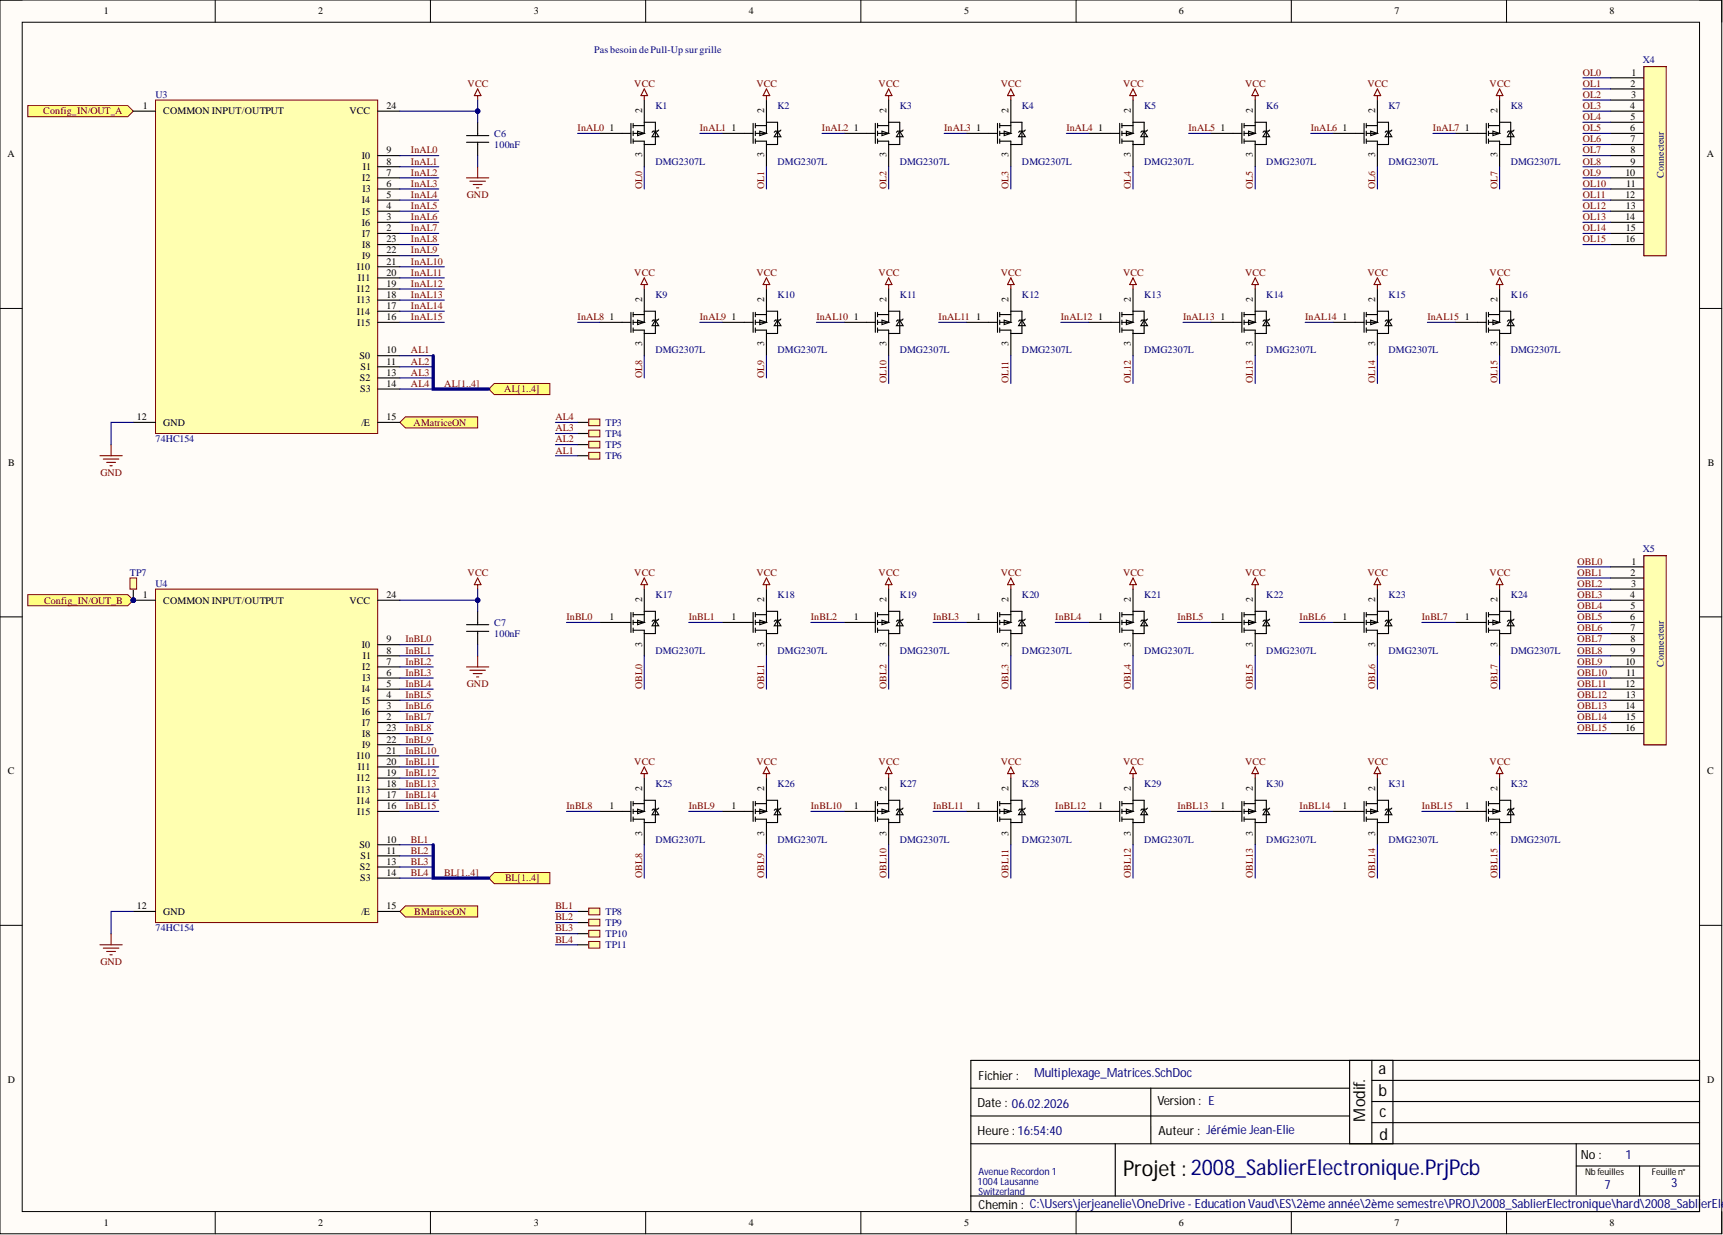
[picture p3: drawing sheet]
<svg xmlns="http://www.w3.org/2000/svg" width="393mm" height="282mm" viewBox="0 0 393 282" stroke-linecap="round" stroke-linejoin="round" font-family="sans-serif">
<defs><g id="words">
<text font-size="5" x="256.4" y="268.3">Projet :2008_SablierElectronique.PrjPcb</text>
<g font-size="3.7">
<text x="314.7" y="245.1">a</text>
<text x="314.7" y="250.1">b</text>
<text x="311.7" y="256" transform="rotate(-90 311.7 256)">Modif.</text>
<text x="315" y="255">c</text>
<text x="315" y="260.3">d</text>
</g>
<g font-size="2.9" fill="#000080">
<text x="236.1" y="245.8">Multiplexage_Matrices.SchDoc</text>
<text x="371.1" y="264.6">1</text>
<text x="366.3" y="271.4">7</text>
<text x="381.5" y="270.9">3</text>
</g>
<g font-size="2.9">
<text x="223.4" y="246.6">Fichier :</text>
<text x="223.2" y="252.7">Date : 06.02.2026</text>
<text x="264.2" y="252.2">Version : E</text>
<text x="223.2" y="259">Heure : 16:54:40</text>
<text x="264.5" y="259">Auteur : Jérémie Jean-Elie</text>
<text x="360.9" y="264.6">No :</text>
<text x="223.4" y="276">Chemin : C:\Users\jerjeanelie\OneDrive - Education Vaud\ES\2ème année\2ème semestre\PROJ\2008_SablierElectronique\hard\2008_SablierElec</text>
</g>
<g font-size="2.3">
<text x="23.7" y="3.3">1</text>
<text x="72.6" y="3.3">2</text>
<text x="121.9" y="3.3">3</text>
<text x="170.9" y="3.3">4</text>
<text x="220.1" y="3.3">5</text>
<text x="269.1" y="3.3">6</text>
<text x="318.3" y="3.3">7</text>
<text x="367.4" y="3.3">8</text>
<text x="372.4" y="17.3">1</text>
<text x="372.3" y="19.8">2</text>
<text x="372.4" y="22.3">3</text>
<text x="32.6" y="24.9">1</text>
<text x="37.3" y="26.1">COMMON INPUT/OUTPUT</text>
<text x="79.8" y="26.1">VCC</text>
<text x="88.2" y="24.9">24</text>
<text x="139.1" y="29.9">1</text>
<text x="146.6" y="25.9" transform="rotate(-90 146.6 25.9)">2</text>
<text x="167" y="29.9">1</text>
<text x="174.5" y="25.9" transform="rotate(-90 174.5 25.9)">2</text>
<text x="194.9" y="29.9">1</text>
<text x="202.4" y="25.9" transform="rotate(-90 202.4 25.9)">2</text>
<text x="222.8" y="29.9">1</text>
<text x="230.3" y="25.9" transform="rotate(-90 230.3 25.9)">2</text>
<text x="250.7" y="29.9">1</text>
<text x="258.2" y="25.9" transform="rotate(-90 258.2 25.9)">2</text>
<text x="278.6" y="29.9">1</text>
<text x="286" y="25.9" transform="rotate(-90 286 25.9)">2</text>
<text x="306.5" y="29.9">1</text>
<text x="313.9" y="25.9" transform="rotate(-90 313.9 25.9)">2</text>
<text x="334.4" y="29.9">1</text>
<text x="341.8" y="25.9" transform="rotate(-90 341.8 25.9)">2</text>
<text x="372.2" y="24.9">4</text>
<text x="372.2" y="29.9">6</text>
<text x="372.3" y="27.4">5</text>
<text x="1.7" y="35.9">A</text>
<text x="88.2" y="35">9</text>
<text x="146.6" y="35.9" transform="rotate(-90 146.6 35.9)">3</text>
<text x="174.5" y="35.9" transform="rotate(-90 174.5 35.9)">3</text>
<text x="202.4" y="35.9" transform="rotate(-90 202.4 35.9)">3</text>
<text x="230.3" y="35.9" transform="rotate(-90 230.3 35.9)">3</text>
<text x="258.2" y="35.9" transform="rotate(-90 258.2 35.9)">3</text>
<text x="286" y="35.9" transform="rotate(-90 286 35.9)">3</text>
<text x="313.9" y="35.9" transform="rotate(-90 313.9 35.9)">3</text>
<text x="341.8" y="35.9" transform="rotate(-90 341.8 35.9)">3</text>
<text x="372.3" y="32.5">7</text>
<text x="372.3" y="35">8</text>
<text x="389.7" y="35.9">A</text>
<text x="82.6" y="36.3">I0</text>
<text x="82.7" y="41.4">I2</text>
<text x="82.8" y="38.8">I1</text>
<text x="88.2" y="40.1">7</text>
<text x="88.2" y="37.5">8</text>
<text x="371.1" y="40.1">10</text>
<text x="372.3" y="37.5">9</text>
<text x="377.1" y="41.4">10</text>
<text x="82.6" y="46.4">I4</text>
<text x="82.8" y="43.9">I3</text>
<text x="88.2" y="47.7">4</text>
<text x="88.2" y="45.2">5</text>
<text x="88.2" y="42.6">6</text>
<text x="371.1" y="45.2">12</text>
<text x="371.2" y="47.7">13</text>
<text x="371.3" y="42.6">11</text>
<text x="82.6" y="51.5">I6</text>
<text x="82.7" y="49">I5</text>
<text x="88.2" y="52.8">2</text>
<text x="88.2" y="50.2">3</text>
<text x="371.1" y="50.2">14</text>
<text x="371.2" y="52.8">15</text>
<text x="82.7" y="54">I7</text>
<text x="82.7" y="59.1">I9</text>
<text x="82.7" y="56.6">I8</text>
<text x="88.2" y="57.8">22</text>
<text x="88.2" y="55.3">23</text>
<text x="371.1" y="55.3">16</text>
<text x="81.5" y="61.6">I10</text>
<text x="81.7" y="64.2">I11</text>
<text x="88.2" y="65.5">19</text>
<text x="88.2" y="62.9">20</text>
<text x="88.2" y="60.4">21</text>
<text x="81.5" y="71.8">I14</text>
<text x="81.5" y="66.7">I12</text>
<text x="81.6" y="69.3">I13</text>
<text x="88.2" y="70.5">17</text>
<text x="88.2" y="68">18</text>
<text x="146.6" y="69" transform="rotate(-90 146.6 69)">2</text>
<text x="174.5" y="69" transform="rotate(-90 174.5 69)">2</text>
<text x="202.4" y="69" transform="rotate(-90 202.4 69)">2</text>
<text x="230.3" y="69" transform="rotate(-90 230.3 69)">2</text>
<text x="258.2" y="69" transform="rotate(-90 258.2 69)">2</text>
<text x="286" y="69" transform="rotate(-90 286 69)">2</text>
<text x="313.9" y="69" transform="rotate(-90 313.9 69)">2</text>
<text x="341.8" y="69" transform="rotate(-90 341.8 69)">2</text>
<text x="81.6" y="74.3">I15</text>
<text x="88.2" y="73.1">16</text>
<text x="139.1" y="73.1">1</text>
<text x="167" y="73.1">1</text>
<text x="194.9" y="73.1">1</text>
<text x="222.8" y="73.1">1</text>
<text x="250.7" y="73.1">1</text>
<text x="278.6" y="73.1">1</text>
<text x="306.5" y="73.1">1</text>
<text x="334.4" y="73.1">1</text>
<text x="82.1" y="81.9">S0</text>
<text x="88.2" y="80.7">10</text>
<text x="88.2" y="83.2">11</text>
<text x="146.6" y="79.1" transform="rotate(-90 146.6 79.1)">3</text>
<text x="174.5" y="79.1" transform="rotate(-90 174.5 79.1)">3</text>
<text x="202.4" y="79.1" transform="rotate(-90 202.4 79.1)">3</text>
<text x="230.3" y="79.1" transform="rotate(-90 230.3 79.1)">3</text>
<text x="258.2" y="79.1" transform="rotate(-90 258.2 79.1)">3</text>
<text x="286" y="79.1" transform="rotate(-90 286 79.1)">3</text>
<text x="313.9" y="79.1" transform="rotate(-90 313.9 79.1)">3</text>
<text x="341.8" y="79.1" transform="rotate(-90 341.8 79.1)">3</text>
<text x="82.2" y="87">S2</text>
<text x="82.2" y="89.6">S3</text>
<text x="82.3" y="84.5">S1</text>
<text x="88.2" y="85.7">13</text>
<text x="88.2" y="88.3">14</text>
<text x="31.3" y="95.9">12</text>
<text x="88.2" y="95.9">15</text>
<text x="37.3" y="97.2">GND</text>
<text x="82.5" y="97.2">/E</text>
<text x="1.9" y="106.4">B</text>
<text x="389.8" y="106.4">B</text>
<text x="372.3" y="131.4">2</text>
<text x="372.4" y="128.9">1</text>
<text x="32.6" y="136.5">1</text>
<text x="37.3" y="137.8">COMMON INPUT/OUTPUT</text>
<text x="79.8" y="137.8">VCC</text>
<text x="88.2" y="136.5">24</text>
<text x="146.6" y="137.5" transform="rotate(-90 146.6 137.5)">2</text>
<text x="174.5" y="137.5" transform="rotate(-90 174.5 137.5)">2</text>
<text x="202.4" y="137.5" transform="rotate(-90 202.4 137.5)">2</text>
<text x="230.3" y="137.5" transform="rotate(-90 230.3 137.5)">2</text>
<text x="258.2" y="137.5" transform="rotate(-90 258.2 137.5)">2</text>
<text x="286" y="137.5" transform="rotate(-90 286 137.5)">2</text>
<text x="313.9" y="137.5" transform="rotate(-90 313.9 137.5)">2</text>
<text x="341.8" y="137.5" transform="rotate(-90 341.8 137.5)">2</text>
<text x="372.2" y="136.5">4</text>
<text x="372.4" y="133.9">3</text>
<text x="139.1" y="141.6">1</text>
<text x="167" y="141.6">1</text>
<text x="194.9" y="141.6">1</text>
<text x="222.8" y="141.6">1</text>
<text x="250.7" y="141.6">1</text>
<text x="278.6" y="141.6">1</text>
<text x="306.5" y="141.6">1</text>
<text x="334.4" y="141.6">1</text>
<text x="372.2" y="141.6">6</text>
<text x="372.3" y="139">5</text>
<text x="82.6" y="147.9">I0</text>
<text x="88.2" y="149.2">8</text>
<text x="88.2" y="146.6">9</text>
<text x="146.6" y="147.6" transform="rotate(-90 146.6 147.6)">3</text>
<text x="174.5" y="147.6" transform="rotate(-90 174.5 147.6)">3</text>
<text x="202.4" y="147.6" transform="rotate(-90 202.4 147.6)">3</text>
<text x="230.3" y="147.6" transform="rotate(-90 230.3 147.6)">3</text>
<text x="258.2" y="147.6" transform="rotate(-90 258.2 147.6)">3</text>
<text x="286" y="147.6" transform="rotate(-90 286 147.6)">3</text>
<text x="313.9" y="147.6" transform="rotate(-90 313.9 147.6)">3</text>
<text x="341.8" y="147.6" transform="rotate(-90 341.8 147.6)">3</text>
<text x="372.3" y="144.1">7</text>
<text x="372.3" y="146.6">8</text>
<text x="372.3" y="149.2">9</text>
<text x="82.7" y="153">I2</text>
<text x="82.8" y="155.5">I3</text>
<text x="82.8" y="150.4">I1</text>
<text x="88.2" y="154.2">6</text>
<text x="88.2" y="151.7">7</text>
<text x="371.1" y="151.7">10</text>
<text x="371.3" y="154.2">11</text>
<text x="377.1" y="153">10</text>
<text x="82.6" y="158">I4</text>
<text x="82.7" y="160.6">I5</text>
<text x="88.2" y="161.9">3</text>
<text x="88.2" y="159.3">4</text>
<text x="88.2" y="156.8">5</text>
<text x="371.1" y="156.8">12</text>
<text x="371.1" y="161.9">14</text>
<text x="371.2" y="159.3">13</text>
<text x="82.6" y="163.1">I6</text>
<text x="82.7" y="165.7">I7</text>
<text x="88.2" y="164.4">2</text>
<text x="88.2" y="166.9">23</text>
<text x="371.1" y="166.9">16</text>
<text x="371.2" y="164.4">15</text>
<text x="81.5" y="173.3">I10</text>
<text x="82.7" y="170.7">I9</text>
<text x="82.7" y="168.2">I8</text>
<text x="88.2" y="172">21</text>
<text x="88.2" y="169.5">22</text>
<text x="1.8" y="176.7">C</text>
<text x="81.5" y="178.3">I12</text>
<text x="81.7" y="175.8">I11</text>
<text x="88.2" y="179.6">18</text>
<text x="88.2" y="177.1">19</text>
<text x="88.2" y="174.5">20</text>
<text x="389.8" y="176.7">C</text>
<text x="81.5" y="183.4">I14</text>
<text x="81.6" y="186">I15</text>
<text x="81.6" y="180.9">I13</text>
<text x="88.2" y="184.7">16</text>
<text x="88.2" y="182.1">17</text>
<text x="139.1" y="184.7">1</text>
<text x="146.6" y="180.6" transform="rotate(-90 146.6 180.6)">2</text>
<text x="167" y="184.7">1</text>
<text x="174.5" y="180.6" transform="rotate(-90 174.5 180.6)">2</text>
<text x="194.9" y="184.7">1</text>
<text x="202.4" y="180.6" transform="rotate(-90 202.4 180.6)">2</text>
<text x="222.8" y="184.7">1</text>
<text x="230.3" y="180.6" transform="rotate(-90 230.3 180.6)">2</text>
<text x="250.7" y="184.7">1</text>
<text x="258.2" y="180.6" transform="rotate(-90 258.2 180.6)">2</text>
<text x="278.6" y="184.7">1</text>
<text x="286" y="180.6" transform="rotate(-90 286 180.6)">2</text>
<text x="306.5" y="184.7">1</text>
<text x="313.9" y="180.6" transform="rotate(-90 313.9 180.6)">2</text>
<text x="334.4" y="184.7">1</text>
<text x="341.8" y="180.6" transform="rotate(-90 341.8 180.6)">2</text>
<text x="146.6" y="190.7" transform="rotate(-90 146.6 190.7)">3</text>
<text x="174.5" y="190.7" transform="rotate(-90 174.5 190.7)">3</text>
<text x="202.4" y="190.7" transform="rotate(-90 202.4 190.7)">3</text>
<text x="230.3" y="190.7" transform="rotate(-90 230.3 190.7)">3</text>
<text x="258.2" y="190.7" transform="rotate(-90 258.2 190.7)">3</text>
<text x="286" y="190.7" transform="rotate(-90 286 190.7)">3</text>
<text x="313.9" y="190.7" transform="rotate(-90 313.9 190.7)">3</text>
<text x="341.8" y="190.7" transform="rotate(-90 341.8 190.7)">3</text>
<text x="82.1" y="193.6">S0</text>
<text x="82.3" y="196.1">S1</text>
<text x="88.2" y="192.3">10</text>
<text x="88.2" y="194.8">11</text>
<text x="88.2" y="197.4">13</text>
<text x="82.2" y="198.6">S2</text>
<text x="82.2" y="201.2">S3</text>
<text x="88.2" y="199.9">14</text>
<text x="31.3" y="207.5">12</text>
<text x="37.3" y="208.8">GND</text>
<text x="82.5" y="208.8">/E</text>
<text x="88.2" y="207.5">15</text>
<text x="1.8" y="247.2">D</text>
<text x="389.8" y="247.2">D</text>
<text x="23.7" y="279.8">1</text>
<text x="72.6" y="279.8">2</text>
<text x="121.9" y="279.8">3</text>
<text x="170.9" y="279.8">4</text>
<text x="220.1" y="279.8">5</text>
<text x="269.1" y="279.8">6</text>
<text x="318.3" y="279.8">7</text>
<text x="367.4" y="279.8">8</text>
</g>
<g font-size="2.3" fill="#000080">
<text x="135.7" y="12.2">Pas besoin de Pull-Up sur grille</text>
<text x="375.1" y="14.5">X4</text>
<text x="35.5" y="22.3">U3</text>
<text x="149.6" y="24.9">K1</text>
<text x="177.5" y="24.9">K2</text>
<text x="205.4" y="24.9">K3</text>
<text x="233.3" y="24.9">K4</text>
<text x="261.2" y="24.9">K5</text>
<text x="289.1" y="24.9">K6</text>
<text x="317" y="24.9">K7</text>
<text x="344.9" y="24.9">K8</text>
<text x="112.8" y="31.2">C6</text>
<text x="112.8" y="33.7">100nF</text>
<text x="149.6" y="37.5">DMG2307L</text>
<text x="177.5" y="37.5">DMG2307L</text>
<text x="205.4" y="37.5">DMG2307L</text>
<text x="233.3" y="37.5">DMG2307L</text>
<text x="261.2" y="37.5">DMG2307L</text>
<text x="289.1" y="37.5">DMG2307L</text>
<text x="317" y="37.5">DMG2307L</text>
<text x="344.9" y="37.5">DMG2307L</text>
<text x="379.9" y="40.6" transform="rotate(-90 379.9 40.6)">Connecteur</text>
<text x="149.6" y="68">K9</text>
<text x="177.5" y="68">K10</text>
<text x="205.4" y="68">K11</text>
<text x="233.3" y="68">K12</text>
<text x="261.2" y="68">K13</text>
<text x="289.1" y="68">K14</text>
<text x="317" y="68">K15</text>
<text x="344.9" y="68">K16</text>
<text x="149.6" y="80.7">DMG2307L</text>
<text x="177.5" y="80.7">DMG2307L</text>
<text x="205.4" y="80.7">DMG2307L</text>
<text x="233.3" y="80.7">DMG2307L</text>
<text x="261.2" y="80.7">DMG2307L</text>
<text x="289.1" y="80.7">DMG2307L</text>
<text x="317" y="80.7">DMG2307L</text>
<text x="344.9" y="80.7">DMG2307L</text>
<text x="35.5" y="101">74HC154</text>
<text x="138.2" y="97.2">TP3</text>
<text x="138.2" y="99.7">TP4</text>
<text x="138.2" y="102.2">TP5</text>
<text x="138.2" y="104.8">TP6</text>
<text x="29.7" y="131.4">TP7</text>
<text x="375.1" y="126.1">X5</text>
<text x="35.5" y="133.9">U4</text>
<text x="149.6" y="136.5">K17</text>
<text x="177.5" y="136.5">K18</text>
<text x="205.4" y="136.5">K19</text>
<text x="233.3" y="136.5">K20</text>
<text x="261.2" y="136.5">K21</text>
<text x="289.1" y="136.5">K22</text>
<text x="317" y="136.5">K23</text>
<text x="344.9" y="136.5">K24</text>
<text x="112.8" y="142.8">C7</text>
<text x="112.8" y="145.4">100nF</text>
<text x="149.6" y="149.2">DMG2307L</text>
<text x="177.5" y="149.2">DMG2307L</text>
<text x="205.4" y="149.2">DMG2307L</text>
<text x="233.3" y="149.2">DMG2307L</text>
<text x="261.2" y="149.2">DMG2307L</text>
<text x="289.1" y="149.2">DMG2307L</text>
<text x="317" y="149.2">DMG2307L</text>
<text x="344.9" y="149.2">DMG2307L</text>
<text x="379.9" y="152.2" transform="rotate(-90 379.9 152.2)">Connecteur</text>
<text x="149.6" y="179.6">K25</text>
<text x="177.5" y="179.6">K26</text>
<text x="205.4" y="179.6">K27</text>
<text x="233.3" y="179.6">K28</text>
<text x="261.2" y="179.6">K29</text>
<text x="289.1" y="179.6">K30</text>
<text x="317" y="179.6">K31</text>
<text x="344.9" y="179.6">K32</text>
<text x="149.6" y="192.3">DMG2307L</text>
<text x="177.5" y="192.3">DMG2307L</text>
<text x="205.4" y="192.3">DMG2307L</text>
<text x="233.3" y="192.3">DMG2307L</text>
<text x="261.2" y="192.3">DMG2307L</text>
<text x="289.1" y="192.3">DMG2307L</text>
<text x="317" y="192.3">DMG2307L</text>
<text x="344.9" y="192.3">DMG2307L</text>
<text x="138.2" y="208.8">TP8</text>
<text x="35.5" y="212.6">74HC154</text>
<text x="138.2" y="211.3">TP9</text>
<text x="138.2" y="213.9">TP10</text>
<text x="138.2" y="216.4">TP11</text>
<text x="223.4" y="268.1">Avenue Recordon 1</text>
<text x="223.2" y="270.3">1004 Lausanne</text>
<text x="223.4" y="272.6">Switzerland</text>
</g>
<g font-size="2.3" fill="#800000">
<text x="361.4" y="17.3">OL0</text>
<text x="106.8" y="19.8">VCC</text>
<text x="144.8" y="19.8">VCC</text>
<text x="172.7" y="19.8">VCC</text>
<text x="200.6" y="19.8">VCC</text>
<text x="228.5" y="19.8">VCC</text>
<text x="256.4" y="19.8">VCC</text>
<text x="284.3" y="19.8">VCC</text>
<text x="312.2" y="19.8">VCC</text>
<text x="340.1" y="19.8">VCC</text>
<text x="361.4" y="19.8">OL1</text>
<text x="361.4" y="22.3">OL2</text>
<text x="9.9" y="26.1">Config_IN/OUT_A</text>
<text x="131.9" y="29.9">InAL0</text>
<text x="159.8" y="29.9">InAL1</text>
<text x="187.7" y="29.9">InAL2</text>
<text x="215.6" y="29.9">InAL3</text>
<text x="243.4" y="29.9">InAL4</text>
<text x="271.3" y="29.9">InAL5</text>
<text x="299.2" y="29.9">InAL6</text>
<text x="327.1" y="29.9">InAL7</text>
<text x="361.4" y="24.9">OL3</text>
<text x="361.4" y="27.4">OL4</text>
<text x="361.4" y="29.9">OL5</text>
<text x="93.8" y="35">InAL0</text>
<text x="361.4" y="32.5">OL6</text>
<text x="361.4" y="35">OL7</text>
<text x="93.8" y="37.5">InAL1</text>
<text x="93.8" y="40.1">InAL2</text>
<text x="361.4" y="37.5">OL8</text>
<text x="361.4" y="40.1">OL9</text>
<text x="93.8" y="42.6">InAL3</text>
<text x="93.8" y="45.2">InAL4</text>
<text x="93.8" y="47.7">InAL5</text>
<text x="106.6" y="45.2">GND</text>
<text x="146.6" y="43.1" transform="rotate(-90 146.6 43.1)">OL0</text>
<text x="174.5" y="43.1" transform="rotate(-90 174.5 43.1)">OL1</text>
<text x="202.4" y="43.1" transform="rotate(-90 202.4 43.1)">OL2</text>
<text x="230.3" y="43.1" transform="rotate(-90 230.3 43.1)">OL3</text>
<text x="258.2" y="43.1" transform="rotate(-90 258.2 43.1)">OL4</text>
<text x="286" y="43.1" transform="rotate(-90 286 43.1)">OL5</text>
<text x="313.9" y="43.1" transform="rotate(-90 313.9 43.1)">OL6</text>
<text x="341.8" y="43.1" transform="rotate(-90 341.8 43.1)">OL7</text>
<text x="361.4" y="42.6">OL10</text>
<text x="361.4" y="45.2">OL11</text>
<text x="361.4" y="47.7">OL12</text>
<text x="93.8" y="50.2">InAL6</text>
<text x="93.8" y="52.8">InAL7</text>
<text x="361.4" y="52.8">OL14</text>
<text x="361.4" y="50.2">OL13</text>
<text x="93.8" y="55.3">InAL8</text>
<text x="93.8" y="57.8">InAL9</text>
<text x="361.4" y="55.3">OL15</text>
<text x="93.8" y="60.4">InAL10</text>
<text x="93.8" y="62.9">InAL11</text>
<text x="93.8" y="65.5">InAL12</text>
<text x="144.8" y="62.9">VCC</text>
<text x="172.7" y="62.9">VCC</text>
<text x="200.6" y="62.9">VCC</text>
<text x="228.5" y="62.9">VCC</text>
<text x="256.4" y="62.9">VCC</text>
<text x="284.3" y="62.9">VCC</text>
<text x="312.2" y="62.9">VCC</text>
<text x="340.1" y="62.9">VCC</text>
<text x="93.8" y="70.5">InAL14</text>
<text x="93.8" y="68">InAL13</text>
<text x="93.8" y="73.1">InAL15</text>
<text x="131.9" y="73.1">InAL8</text>
<text x="159.8" y="73.1">InAL9</text>
<text x="186.4" y="73.1">InAL10</text>
<text x="214.3" y="73.1">InAL11</text>
<text x="242.2" y="73.1">InAL12</text>
<text x="270.1" y="73.1">InAL13</text>
<text x="298" y="73.1">InAL14</text>
<text x="325.9" y="73.1">InAL15</text>
<text x="93.8" y="80.7">AL1</text>
<text x="93.8" y="83.2">AL2</text>
<text x="93.8" y="85.7">AL3</text>
<text x="93.8" y="88.3">AL4</text>
<text x="101.4" y="88.3">AL[1..4]</text>
<text x="115.1" y="89.6">AL[1..4]</text>
<text x="146.6" y="86.3" transform="rotate(-90 146.6 86.3)">OL8</text>
<text x="174.5" y="86.3" transform="rotate(-90 174.5 86.3)">OL9</text>
<text x="202.4" y="87.5" transform="rotate(-90 202.4 87.5)">OL10</text>
<text x="230.3" y="87.5" transform="rotate(-90 230.3 87.5)">OL11</text>
<text x="258.2" y="87.5" transform="rotate(-90 258.2 87.5)">OL12</text>
<text x="286" y="87.5" transform="rotate(-90 286 87.5)">OL13</text>
<text x="313.9" y="87.5" transform="rotate(-90 313.9 87.5)">OL14</text>
<text x="341.8" y="87.5" transform="rotate(-90 341.8 87.5)">OL15</text>
<text x="126.8" y="95.9">AL4</text>
<text x="94.4" y="97.2">AMatriceON</text>
<text x="126.8" y="101">AL2</text>
<text x="126.8" y="98.4">AL3</text>
<text x="126.8" y="103.5">AL1</text>
<text x="22.9" y="108.6">GND</text>
<text x="106.8" y="131.4">VCC</text>
<text x="144.8" y="131.4">VCC</text>
<text x="172.7" y="131.4">VCC</text>
<text x="200.6" y="131.4">VCC</text>
<text x="228.5" y="131.4">VCC</text>
<text x="256.4" y="131.4">VCC</text>
<text x="284.3" y="131.4">VCC</text>
<text x="312.2" y="131.4">VCC</text>
<text x="340.1" y="131.4">VCC</text>
<text x="360.1" y="128.9">OBL0</text>
<text x="360.1" y="131.4">OBL1</text>
<text x="10.1" y="137.8">Config_IN/OUT_B</text>
<text x="360.1" y="133.9">OBL2</text>
<text x="360.1" y="136.5">OBL3</text>
<text x="129.3" y="141.6">InBL0</text>
<text x="157.2" y="141.6">InBL1</text>
<text x="185.1" y="141.6">InBL2</text>
<text x="213" y="141.6">InBL3</text>
<text x="240.9" y="141.6">InBL4</text>
<text x="268.8" y="141.6">InBL5</text>
<text x="296.7" y="141.6">InBL6</text>
<text x="324.6" y="141.6">InBL7</text>
<text x="360.1" y="139">OBL4</text>
<text x="360.1" y="141.6">OBL5</text>
<text x="92.6" y="146.6">InBL0</text>
<text x="92.6" y="149.2">InBL1</text>
<text x="360.1" y="144.1">OBL6</text>
<text x="360.1" y="146.6">OBL7</text>
<text x="360.1" y="149.2">OBL8</text>
<text x="92.6" y="151.7">InBL2</text>
<text x="92.6" y="154.2">InBL3</text>
<text x="360.1" y="151.7">OBL9</text>
<text x="360.1" y="154.2">OBL10</text>
<text x="92.6" y="156.8">InBL4</text>
<text x="92.6" y="159.3">InBL5</text>
<text x="92.6" y="161.9">InBL6</text>
<text x="106.6" y="156.8">GND</text>
<text x="146.6" y="157.3" transform="rotate(-90 146.6 157.3)">OBL0</text>
<text x="174.5" y="157.3" transform="rotate(-90 174.5 157.3)">OBL1</text>
<text x="202.4" y="157.3" transform="rotate(-90 202.4 157.3)">OBL2</text>
<text x="230.3" y="157.3" transform="rotate(-90 230.3 157.3)">OBL3</text>
<text x="258.2" y="157.3" transform="rotate(-90 258.2 157.3)">OBL4</text>
<text x="286" y="157.3" transform="rotate(-90 286 157.3)">OBL5</text>
<text x="313.9" y="157.3" transform="rotate(-90 313.9 157.3)">OBL6</text>
<text x="341.8" y="157.3" transform="rotate(-90 341.8 157.3)">OBL7</text>
<text x="360.1" y="156.8">OBL11</text>
<text x="360.1" y="159.3">OBL12</text>
<text x="360.1" y="161.9">OBL13</text>
<text x="92.6" y="164.4">InBL7</text>
<text x="92.6" y="166.9">InBL8</text>
<text x="360.1" y="164.4">OBL14</text>
<text x="360.1" y="166.9">OBL15</text>
<text x="92.6" y="169.5">InBL9</text>
<text x="92.6" y="172">InBL10</text>
<text x="92.6" y="174.5">InBL11</text>
<text x="92.6" y="179.6">InBL13</text>
<text x="92.6" y="177.1">InBL12</text>
<text x="144.8" y="174.5">VCC</text>
<text x="172.7" y="174.5">VCC</text>
<text x="200.6" y="174.5">VCC</text>
<text x="228.5" y="174.5">VCC</text>
<text x="256.4" y="174.5">VCC</text>
<text x="284.3" y="174.5">VCC</text>
<text x="312.2" y="174.5">VCC</text>
<text x="340.1" y="174.5">VCC</text>
<text x="92.6" y="184.7">InBL15</text>
<text x="92.6" y="182.1">InBL14</text>
<text x="129.3" y="184.7">InBL8</text>
<text x="157.2" y="184.7">InBL9</text>
<text x="185.1" y="184.7">InBL10</text>
<text x="213" y="184.7">InBL11</text>
<text x="240.9" y="184.7">InBL12</text>
<text x="268.8" y="184.7">InBL13</text>
<text x="296.7" y="184.7">InBL14</text>
<text x="324.6" y="184.7">InBL15</text>
<text x="93.8" y="192.3">BL1</text>
<text x="93.8" y="194.8">BL2</text>
<text x="93.8" y="197.4">BL3</text>
<text x="93.8" y="199.9">BL4</text>
<text x="101.4" y="199.9">BL[1..4]</text>
<text x="115.3" y="201.2">BL[1..4]</text>
<text x="146.6" y="200.4" transform="rotate(-90 146.6 200.4)">OBL8</text>
<text x="174.5" y="200.4" transform="rotate(-90 174.5 200.4)">OBL9</text>
<text x="202.4" y="200.4" transform="rotate(-90 202.4 200.4)">OBL10</text>
<text x="230.3" y="200.4" transform="rotate(-90 230.3 200.4)">OBL11</text>
<text x="258.2" y="200.4" transform="rotate(-90 258.2 200.4)">OBL12</text>
<text x="286" y="200.4" transform="rotate(-90 286 200.4)">OBL13</text>
<text x="313.9" y="200.4" transform="rotate(-90 313.9 200.4)">OBL14</text>
<text x="341.8" y="200.4" transform="rotate(-90 341.8 200.4)">OBL15</text>
<text x="94.6" y="208.8">BMatriceON</text>
<text x="126.8" y="207.5">BL1</text>
<text x="126.8" y="210.1">BL2</text>
<text x="126.8" y="212.6">BL3</text>
<text x="126.8" y="215.1">BL4</text>
<text x="22.9" y="220.2">GND</text>
</g>
<g font-size="2.1">
<text x="361.9" y="268.1">Nb feuilles</text>
<text x="377.1" y="268.1">Feuillen°</text>
</g>
</g></defs>
<path d="M0 0h393.1v281.6h-393.1z" fill-rule="evenodd" fill="#fffcf8"/>
<path d="M0 0h393.1v281.6h-393.1z" fill="none" stroke="#000" stroke-width=".23"/>
<path d="M5.1 5.1h382.9v271.4h-382.9z" fill-rule="evenodd" fill="#fffcf8"/>
<g fill="none" stroke="#000" stroke-width=".23">
<path d="M0 0h5.1M5.1 5.1h382.9v271.4h-382.9zM49.1 0v5.1M98.3 0v5.1M147.4 0v5.1M196.5 0v5.1M245.7 0v5.1M294.8 0v5.1M343.9 0v5.1M388 0h5.1v5.1M0 70.4h5.1M388 70.4h5.1"/>
<path d="M0 140.8h5.1M388 140.8h5.1M0 211.2h5.1M388 211.2h5.1M49.1 276.5v5.1M98.3 276.5v5.1M147.4 276.5v5.1M196.5 276.5v5.1M245.7 276.5v5.1M294.8 276.5v5.1M343.9 276.5v5.1M393.1 276.5v5.1"/>
</g>
<g fill="none" stroke="#000" stroke-width=".25">
<path d="M131.9 208h2.5M221.6 242h166.4v34.5h-166.4zM221.6 248.4h86.5M221.6 254.7h86.5M262.7 248.4v12.6M308.1 242v19M313.2 242v19M313.2 246.6h74.8M313.2 251.4h74.8M313.2 256.2h74.8M318 242v19M221.6 273h166.4"/>
<path d="M221.6 261h166.4M254.6 261v12M359.8 261v11.7M359.8 266.1h28.2M374.3 266.1v6.9"/>
</g>
<g fill="none" stroke="#800000" stroke-width=".25">
<path d="M109 20.3l.8 1.5h-1.5zM109 21.8v1M109 38.1v2.5M106.5 40.6h5.1M107.3 41.4h3.5M108 42.1h2.1M108.8 42.9h.5M22.8 104h5.1M23.6 104.8h3.5M24.3 105.5h2.1M25.1 106.3h.5M25.4 101.5v2.5"/>
<path d="M109 133.4v1.1M109 131.9l.8 1.5h-1.5zM106.5 152.2h5.1M107.3 153h3.5M108 153.7h2.1M108.8 154.5h.5M109 149.7v2.5M22.8 215.6h5.1M23.6 216.4h3.5M24.3 217.2h2.1M25.1 217.9h.5M25.4 213.1v2.5"/>
</g>
<path d="M134.4 207.3h2.5v1.5h-2.5z" fill-rule="evenodd" fill="#ffffb0"/>
<path d="M134.4 207.3h2.5v1.5h-2.5z" fill="none" stroke="#800000" stroke-width=".23"/>
<path d="M131.9 210.6h2.5" fill="none" stroke="#000" stroke-width=".25"/>
<path d="M134.4 209.8h2.5v1.5h-2.5z" fill-rule="evenodd" fill="#ffffb0"/>
<path d="M134.4 209.8h2.5v1.5h-2.5z" fill="none" stroke="#800000" stroke-width=".23"/>
<path d="M131.9 213.1h2.5" fill="none" stroke="#000" stroke-width=".25"/>
<path d="M134.4 212.3h2.5v1.6h-2.5z" fill-rule="evenodd" fill="#ffffb0"/>
<path d="M134.4 212.3h2.5v1.6h-2.5z" fill="none" stroke="#800000" stroke-width=".23"/>
<path d="M131.9 215.6h2.5" fill="none" stroke="#000" stroke-width=".25"/>
<path d="M134.4 214.9h2.5v1.5h-2.5z" fill-rule="evenodd" fill="#ffffb0"/>
<path d="M134.4 214.9h2.5v1.5h-2.5z" fill="none" stroke="#800000" stroke-width=".23"/>
<path d="M131.9 101.5h2.5" fill="none" stroke="#000" stroke-width=".25"/>
<path d="M134.4 100.7h2.5v1.5h-2.5z" fill-rule="evenodd" fill="#ffffb0"/>
<path d="M134.4 100.7h2.5v1.5h-2.5z" fill="none" stroke="#800000" stroke-width=".23"/>
<path d="M131.9 96.4h2.5" fill="none" stroke="#000" stroke-width=".25"/>
<path d="M134.4 95.6h2.5v1.6h-2.5z" fill-rule="evenodd" fill="#ffffb0"/>
<path d="M134.4 95.6h2.5v1.6h-2.5z" fill="none" stroke="#800000" stroke-width=".23"/>
<path d="M131.9 98.9h2.5" fill="none" stroke="#000" stroke-width=".25"/>
<path d="M134.4 98.2h2.5v1.5h-2.5z" fill-rule="evenodd" fill="#ffffb0"/>
<path d="M134.4 98.2h2.5v1.5h-2.5z" fill="none" stroke="#800000" stroke-width=".23"/>
<path d="M131.9 104h2.5" fill="none" stroke="#000" stroke-width=".25"/>
<path d="M134.4 103.3h2.5v1.5h-2.5z" fill-rule="evenodd" fill="#ffffb0"/>
<path d="M134.4 103.3h2.5v1.5h-2.5z" fill="none" stroke="#800000" stroke-width=".23"/>
<circle cx="30.4" cy="137" r=".51" fill="#000080"/>
<circle cx="30.4" cy="137" r=".51" fill="none" stroke="#000080" stroke-width=".23"/>
<path d="M30.4 134.5v2.5" fill="none" stroke="#000" stroke-width=".25"/>
<circle cx="30.4" cy="137" r=".51" fill="#000080"/>
<circle cx="30.4" cy="137" r=".51" fill="none" stroke="#000080" stroke-width=".23"/>
<path d="M29.7 131.9h1.5v2.6h-1.5z" fill-rule="evenodd" fill="#ffffb0"/>
<path d="M29.7 131.9h1.5v2.6h-1.5z" fill="none" stroke="#800000" stroke-width=".23"/>
<g fill="none" stroke="#000" stroke-width=".25">
<path d="M367.7 17.8h7.6M375.3 15.2h5.1v43.2h-5.1zM136.9 30.4h7.1M144 28.2v4.5M144.5 32.2h2.6v5.9M144.5 28.7h2.6M144.5 28.2v1M144.5 29.9v1.1M144.5 31.7v1M145.6 29.9l1.5 .5-1.5 .6zM147.1 22.8v7.6h-2.6M147.1 27.9h2.5v2"/>
<path d="M149.6 29.9l.8 1.3h-1.5zM149.6 30.2v2.8h-2.5M150.4 29.7l-.3 .2h-1l-.2 .3M367.7 30.4h7.6M367.7 33h7.6M367.7 27.9h7.6M367.7 20.3h7.6M367.7 22.8h7.6M367.7 25.4h7.6M367.7 35.5h7.6M367.7 38.1h7.6M367.7 40.6h7.6"/>
<path d="M367.7 43.1h7.6M367.7 45.7h7.6M367.7 48.2h7.6M367.7 50.7h7.6M367.7 53.3h7.6M367.7 55.8h7.6"/>
</g>
<path d="M147.1 20.3l.7 1.5h-1.5zM147.1 21.8v1" fill="none" stroke="#800000" stroke-width=".25"/>
<path d="M375.3 15.2h5.1v43.2h-5.1z" fill-rule="evenodd" fill="#ffffb0"/>
<path d="M375.3 15.2h5.1v43.2h-5.1z" fill="none" stroke="#800000" stroke-width=".23"/>
<g fill="none" stroke="#000" stroke-width=".25">
<path d="M367.7 129.4h7.6M367.7 131.9h7.6M367.7 134.5h7.6M367.7 137h7.6M367.7 139.5h7.6M375.3 126.8h5.1v43.2h-5.1zM367.7 142.1h7.6M367.7 144.6h7.6M367.7 147.1h7.6M367.7 149.7h7.6M367.7 152.2h7.6M367.7 154.8h7.6"/>
<path d="M367.7 157.3h7.6M367.7 159.8h7.6M367.7 162.4h7.6M367.7 164.9h7.6M367.7 167.4h7.6"/>
</g>
<path d="M375.3 126.8h5.1v43.2h-5.1z" fill-rule="evenodd" fill="#ffffb0"/>
<path d="M375.3 126.8h5.1v43.2h-5.1z" fill="none" stroke="#800000" stroke-width=".23"/>
<g fill="none" stroke="#000" stroke-width=".25">
<path d="M164.8 30.4h7.1M171.9 28.2v4.5M172.4 32.2h2.6v5.9M172.4 28.7h2.6M172.4 28.2v1M172.4 29.9v1.1M172.4 31.7v1M173.5 29.9l1.5 .5-1.5 .6zM175 22.8v7.6h-2.6M175 27.9h2.5v2M177.5 29.9l.8 1.3h-1.5zM177.5 30.2v2.8h-2.5"/>
<path d="M178.3 29.7l-.3 .2h-1l-.2 .3M192.7 30.4h7.1M199.8 28.2v4.5M200.3 32.2h2.6v5.9M200.3 28.7h2.6M200.3 28.2v1M200.3 29.9v1.1M200.3 31.7v1M201.3 29.9l1.6 .5-1.6 .6zM202.9 22.8v7.6h-2.6M202.9 27.9h2.5v2M205.4 29.9l.8 1.3h-1.6z"/>
<path d="M205.4 30.2v2.8h-2.5M206.2 29.7l-.3 .2h-1l-.3 .3M220.6 30.4h7.1M227.7 28.2v4.5M228.2 32.2h2.6v5.9M228.2 28.7h2.6M228.2 28.2v1M228.2 29.9v1.1M228.2 31.7v1M229.2 29.9l1.6 .5-1.6 .6zM230.8 22.8v7.6h-2.6M230.8 27.9h2.5v2"/>
<path d="M233.3 29.9l.8 1.3h-1.6zM233.3 30.2v2.8h-2.5M234.1 29.7l-.3 .2h-1l-.3 .3M248.5 30.4h7.1M255.6 28.2v4.5M256.1 32.2h2.6v5.9M256.1 28.7h2.6M256.1 28.2v1M256.1 29.9v1.1M256.1 31.7v1M257.1 29.9l1.6 .5-1.6 .6zM258.7 22.8v7.6h-2.6"/>
<path d="M258.7 27.9h2.5v2M261.2 29.9l.8 1.3h-1.6zM261.2 30.2v2.8h-2.5M262 29.7l-.3 .2h-1l-.3 .3M276.4 30.4h7.1M283.5 28.2v4.5M284 32.2h2.6v5.9M284 28.7h2.6M284 28.2v1M284 29.9v1.1M284 31.7v1M285 29.9l1.6 .5-1.6 .6z"/>
<path d="M286.6 22.8v7.6h-2.6M286.6 27.9h2.5v2M289.1 29.9l.8 1.3h-1.6zM289.1 30.2v2.8h-2.5M289.9 29.7l-.3 .2h-1l-.3 .3M304.3 30.4h7.1M311.4 28.2v4.5M311.9 32.2h2.5v5.9M311.9 28.7h2.5M311.9 28.2v1M311.9 29.9v1.1M311.9 31.7v1"/>
<path d="M312.9 29.9l1.5 .5-1.5 .6zM314.4 22.8v7.6h-2.5M314.4 27.9h2.6v2M317 29.9l.7 1.3h-1.5zM317 30.2v2.8h-2.6M317.7 29.7l-.2 .2h-1l-.3 .3M332.2 30.4h7.1M339.3 28.2v4.5M339.8 32.2h2.5v5.9M339.8 28.7h2.5M339.8 28.2v1M339.8 29.9v1.1"/>
<path d="M339.8 31.7v1M340.8 29.9l1.5 .5-1.5 .6zM342.3 22.8v7.6h-2.5M342.3 27.9h2.6v2M344.9 29.9l.7 1.3h-1.5zM344.9 30.2v2.8h-2.6M345.6 29.7l-.2 .2h-1l-.3 .3M136.9 73.6h7.1M144 71.3v4.6M144.5 75.3h2.6v5.9M144.5 71.8h2.6M144.5 71.3v1"/>
<path d="M144.5 73.1v1M144.5 74.8v1.1M145.6 73.1l1.5 .5-1.5 .5zM147.1 66v7.6h-2.6M147.1 71h2.5v2.1M149.6 73.1l.8 1.2h-1.5zM149.6 73.3v2.8h-2.5M150.4 72.8l-.3 .3h-1l-.2 .2M164.8 73.6h7.1M171.9 71.3v4.6M172.4 75.3h2.6v5.9M172.4 71.3v1"/>
<path d="M172.4 73.1v1M172.4 74.8v1.1M172.4 71.8h2.6M173.5 73.1l1.5 .5-1.5 .5zM175 66v7.6h-2.6M175 71h2.5v2.1M177.5 73.1l.8 1.2h-1.5zM177.5 73.3v2.8h-2.5M178.3 72.8l-.3 .3h-1l-.2 .2M192.7 73.6h7.1M199.8 71.3v4.6M200.3 75.3h2.6v5.9"/>
<path d="M200.3 71.3v1M200.3 73.1v1M200.3 74.8v1.1M200.3 71.8h2.6M201.3 73.1l1.6 .5-1.6 .5zM202.9 66v7.6h-2.6M202.9 71h2.5v2.1M205.4 73.1l.8 1.2h-1.6zM205.4 73.3v2.8h-2.5M206.2 72.8l-.3 .3h-1l-.3 .2M220.6 73.6h7.1M227.7 71.3v4.6"/>
<path d="M228.2 75.3h2.6v5.9M228.2 71.3v1M228.2 73.1v1M228.2 74.8v1.1M228.2 71.8h2.6M229.2 73.1l1.6 .5-1.6 .5zM230.8 66v7.6h-2.6M230.8 71h2.5v2.1M233.3 73.1l.8 1.2h-1.6zM233.3 73.3v2.8h-2.5M234.1 72.8l-.3 .3h-1l-.3 .2M248.5 73.6h7.1"/>
<path d="M255.6 71.3v4.6M256.1 75.3h2.6v5.9M256.1 71.3v1M256.1 73.1v1M256.1 74.8v1.1M256.1 71.8h2.6M257.1 73.1l1.6 .5-1.6 .5zM258.7 66v7.6h-2.6M258.7 71h2.5v2.1M261.2 73.1l.8 1.2h-1.6zM261.2 73.3v2.8h-2.5M262 72.8l-.3 .3h-1l-.3 .2"/>
<path d="M276.4 73.6h7.1M283.5 71.3v4.6M284 75.3h2.6v5.9M284 71.3v1M284 73.1v1M284 74.8v1.1M284 71.8h2.6M285 73.1l1.6 .5-1.6 .5zM286.6 66v7.6h-2.6M286.6 71h2.5v2.1M289.1 73.1l.8 1.2h-1.6zM289.1 73.3v2.8h-2.5"/>
<path d="M289.9 72.8l-.3 .3h-1l-.3 .2M304.3 73.6h7.1M311.4 71.3v4.6M311.9 75.3h2.5v5.9M311.9 71.3v1M311.9 73.1v1M311.9 74.8v1.1M311.9 71.8h2.5M312.9 73.1l1.5 .5-1.5 .5zM314.4 66v7.6h-2.5M314.4 71h2.6v2.1M317 73.1l.7 1.2h-1.5z"/>
<path d="M317 73.3v2.8h-2.6M317.7 72.8l-.2 .3h-1l-.3 .2M332.2 73.6h7.1M339.3 71.3v4.6M339.8 75.3h2.5v5.9M339.8 71.3v1M339.8 73.1v1M339.8 74.8v1.1M339.8 71.8h2.5M340.8 73.1l1.5 .5-1.5 .5zM342.3 66v7.6h-2.5M342.3 71h2.6v2.1"/>
<path d="M344.9 73.1l.7 1.2h-1.5zM344.9 73.3v2.8h-2.6M345.6 72.8l-.2 .3h-1l-.3 .2M144 139.8v4.6M144.5 139.8v1M147.1 134.5v7.6h-2.6M147.1 139.5h2.5v2.1M171.9 139.8v4.6M172.4 139.8v1M175 134.5v7.6h-2.6M175 139.5h2.5v2.1M199.8 139.8v4.6"/>
<path d="M200.3 139.8v1M202.9 134.5v7.6h-2.6M202.9 139.5h2.5v2.1M227.7 139.8v4.6M228.2 139.8v1M230.8 134.5v7.6h-2.6M230.8 139.5h2.5v2.1M255.6 139.8v4.6M256.1 139.8v1M258.7 134.5v7.6h-2.6M258.7 139.5h2.5v2.1M283.5 139.8v4.6"/>
<path d="M284 139.8v1M286.6 134.5v7.6h-2.6M286.6 139.5h2.5v2.1M311.4 139.8v4.6M311.9 139.8v1M314.4 134.5v7.6h-2.5M314.4 139.5h2.6v2.1M339.3 139.8v4.6M339.8 139.8v1M342.3 134.5v7.6h-2.5M342.3 139.5h2.6v2.1M136.9 142.1h7.1"/>
<path d="M144.5 143.8h2.6v5.9M144.5 141.6v1M144.5 143.3v1.1M144.5 140.3h2.6M145.6 141.6l1.5 .5-1.5 .5zM149.6 141.6l.8 1.2h-1.5zM149.6 141.8v2.8h-2.5M150.4 141.3l-.3 .3h-1l-.2 .2M164.8 142.1h7.1M172.4 143.8h2.6v5.9M172.4 141.6v1M172.4 143.3v1.1"/>
<path d="M172.4 140.3h2.6M173.5 141.6l1.5 .5-1.5 .5zM177.5 141.6l.8 1.2h-1.5zM177.5 141.8v2.8h-2.5M178.3 141.3l-.3 .3h-1l-.2 .2M192.7 142.1h7.1M200.3 143.8h2.6v5.9M200.3 141.6v1M200.3 143.3v1.1M200.3 140.3h2.6M201.3 141.6l1.6 .5-1.6 .5zM205.4 141.6l.8 1.2h-1.6z"/>
<path d="M205.4 141.8v2.8h-2.5M206.2 141.3l-.3 .3h-1l-.3 .2M220.6 142.1h7.1M228.2 143.8h2.6v5.9M228.2 141.6v1M228.2 143.3v1.1M228.2 140.3h2.6M229.2 141.6l1.6 .5-1.6 .5zM233.3 141.6l.8 1.2h-1.6zM233.3 141.8v2.8h-2.5M234.1 141.3l-.3 .3h-1l-.3 .2M248.5 142.1h7.1"/>
<path d="M256.1 143.8h2.6v5.9M256.1 141.6v1M256.1 143.3v1.1M256.1 140.3h2.6M257.1 141.6l1.6 .5-1.6 .5zM261.2 141.6l.8 1.2h-1.6zM261.2 141.8v2.8h-2.5M262 141.3l-.3 .3h-1l-.3 .2M276.4 142.1h7.1M284 143.8h2.6v5.9M284 141.6v1M284 143.3v1.1"/>
<path d="M284 140.3h2.6M285 141.6l1.6 .5-1.6 .5zM289.1 141.6l.8 1.2h-1.6zM289.1 141.8v2.8h-2.5M289.9 141.3l-.3 .3h-1l-.3 .2M304.3 142.1h7.1M311.9 143.8h2.5v5.9M311.9 141.6v1M311.9 143.3v1.1M311.9 140.3h2.5M312.9 141.6l1.5 .5-1.5 .5zM317 141.6l.7 1.2h-1.5z"/>
<path d="M317 141.8v2.8h-2.6M317.7 141.3l-.2 .3h-1l-.3 .2M332.2 142.1h7.1M339.8 143.8h2.5v5.9M339.8 141.6v1M339.8 143.3v1.1M339.8 140.3h2.5M340.8 141.6l1.5 .5-1.5 .5zM344.9 141.6l.7 1.2h-1.5zM344.9 141.8v2.8h-2.6M345.6 141.3l-.2 .3h-1l-.3 .2M147.1 177.6v7.6h-2.6"/>
<path d="M175 177.6v7.6h-2.6M202.9 177.6v7.6h-2.6M230.8 177.6v7.6h-2.6M258.7 177.6v7.6h-2.6M286.6 177.6v7.6h-2.6M314.4 177.6v7.6h-2.5M342.3 177.6v7.6h-2.5M136.9 185.2h7.1M144 182.9v4.6M144.5 187h2.6v5.8M144.5 182.9v1M144.5 184.7v1"/>
<path d="M144.5 186.5v1M144.5 183.4h2.6M145.6 184.7l1.5 .5-1.5 .5zM147.1 182.7h2.5v2M149.6 184.7l.8 1.3h-1.5zM149.6 184.9v2.8h-2.5M150.4 184.4l-.3 .3h-1l-.2 .2M164.8 185.2h7.1M171.9 182.9v4.6M172.4 187h2.6v5.8M172.4 182.9v1M172.4 184.7v1"/>
<path d="M172.4 186.5v1M172.4 183.4h2.6M173.5 184.7l1.5 .5-1.5 .5zM175 182.7h2.5v2M177.5 184.7l.8 1.3h-1.5zM177.5 184.9v2.8h-2.5M178.3 184.4l-.3 .3h-1l-.2 .2M192.7 185.2h7.1M199.8 182.9v4.6M200.3 187h2.6v5.8M200.3 182.9v1M200.3 184.7v1"/>
<path d="M200.3 186.5v1M200.3 183.4h2.6M201.3 184.7l1.6 .5-1.6 .5zM202.9 182.7h2.5v2M205.4 184.7l.8 1.3h-1.6zM205.4 184.9v2.8h-2.5M206.2 184.4l-.3 .3h-1l-.3 .2M220.6 185.2h7.1M227.7 182.9v4.6M228.2 187h2.6v5.8M228.2 182.9v1M228.2 184.7v1"/>
<path d="M228.2 186.5v1M228.2 183.4h2.6M229.2 184.7l1.6 .5-1.6 .5zM230.8 182.7h2.5v2M233.3 184.7l.8 1.3h-1.6zM233.3 184.9v2.8h-2.5M234.1 184.4l-.3 .3h-1l-.3 .2M248.5 185.2h7.1M255.6 182.9v4.6M256.1 187h2.6v5.8M256.1 182.9v1M256.1 184.7v1"/>
<path d="M256.1 186.5v1M256.1 183.4h2.6M257.1 184.7l1.6 .5-1.6 .5zM258.7 182.7h2.5v2M261.2 184.7l.8 1.3h-1.6zM261.2 184.9v2.8h-2.5M262 184.4l-.3 .3h-1l-.3 .2M276.4 185.2h7.1M283.5 182.9v4.6M284 187h2.6v5.8M284 182.9v1M284 184.7v1"/>
<path d="M284 186.5v1M284 183.4h2.6M285 184.7l1.6 .5-1.6 .5zM286.6 182.7h2.5v2M289.1 184.7l.8 1.3h-1.6zM289.1 184.9v2.8h-2.5M289.9 184.4l-.3 .3h-1l-.3 .2M304.3 185.2h7.1M311.4 182.9v4.6M311.9 187h2.5v5.8M311.9 182.9v1M311.9 184.7v1"/>
<path d="M311.9 186.5v1M311.9 183.4h2.5M312.9 184.7l1.5 .5-1.5 .5zM314.4 182.7h2.6v2M317 184.7l.7 1.3h-1.5zM317 184.9v2.8h-2.6M317.7 184.4l-.2 .3h-1l-.3 .2M332.2 185.2h7.1M339.3 182.9v4.6M339.8 187h2.5v5.8M339.8 182.9v1M339.8 184.7v1"/>
<path d="M339.8 186.5v1M339.8 183.4h2.5M340.8 184.7l1.5 .5-1.5 .5zM342.3 182.7h2.6v2M344.9 184.7l.7 1.3h-1.5zM344.9 184.9v2.8h-2.6M345.6 184.4l-.2 .3h-1l-.3 .2"/>
</g>
<g fill="none" stroke="#800000" stroke-width=".25">
<path d="M175 20.3l.7 1.5h-1.5zM175 21.8v1M202.9 20.3l.7 1.5h-1.5zM202.9 21.8v1M230.8 20.3l.7 1.5h-1.5zM230.8 21.8v1M258.7 20.3l.7 1.5h-1.5zM258.7 21.8v1M286.6 20.3l.7 1.5h-1.5zM286.6 21.8v1M314.4 20.3l.8 1.5h-1.5zM314.4 21.8v1"/>
<path d="M342.3 20.3l.8 1.5h-1.5zM342.3 21.8v1M147.1 63.4l.7 1.5h-1.5zM147.1 64.9v1.1M175 64.9v1.1M175 63.4l.7 1.5h-1.5zM202.9 64.9v1.1M202.9 63.4l.7 1.5h-1.5zM230.8 64.9v1.1M230.8 63.4l.7 1.5h-1.5zM258.7 64.9v1.1M258.7 63.4l.7 1.5h-1.5z"/>
<path d="M286.6 64.9v1.1M286.6 63.4l.7 1.5h-1.5zM314.4 64.9v1.1M314.4 63.4l.8 1.5h-1.5zM342.3 64.9v1.1M342.3 63.4l.8 1.5h-1.5zM147.1 133.4v1.1M147.1 131.9l.7 1.5h-1.5zM175 133.4v1.1M175 131.9l.7 1.5h-1.5zM202.9 133.4v1.1M202.9 131.9l.7 1.5h-1.5z"/>
<path d="M230.8 133.4v1.1M230.8 131.9l.7 1.5h-1.5zM258.7 133.4v1.1M258.7 131.9l.7 1.5h-1.5zM286.6 133.4v1.1M286.6 131.9l.7 1.5h-1.5zM314.4 133.4v1.1M314.4 131.9l.8 1.5h-1.5zM342.3 133.4v1.1M342.3 131.9l.8 1.5h-1.5zM147.1 176.6v1M147.1 175l.7 1.6h-1.5z"/>
<path d="M175 176.6v1M175 175l.7 1.6h-1.5zM202.9 176.6v1M202.9 175l.7 1.6h-1.5zM230.8 176.6v1M230.8 175l.7 1.6h-1.5zM258.7 176.6v1M258.7 175l.7 1.6h-1.5zM286.6 176.6v1M286.6 175l.7 1.6h-1.5zM314.4 176.6v1M314.4 175l.8 1.6h-1.5z"/>
<path d="M342.3 176.6v1M342.3 175l.8 1.6h-1.5z"/>
</g>
<path d="M92.6 95.1h16.4v2.6h-16.4l-1.3-1.3z" fill-rule="evenodd" fill="#ffff80"/>
<path d="M92.6 95.1h16.4v2.6h-16.4l-1.3-1.3z" fill="none" stroke="#800000" stroke-width=".23"/>
<path d="M92.6 206.8h16.4v2.5h-16.4l-1.3-1.3z" fill-rule="evenodd" fill="#ffff80"/>
<path d="M92.6 206.8h16.4v2.5h-16.4l-1.3-1.3z" fill="none" stroke="#800000" stroke-width=".23"/>
<path d="M106.5 32.5h5.1M106.5 31h5.1M109 27.9v3.1M109 32.5v3M109 139.5v3.1M106.5 144.1h5.1M106.5 142.6h5.1M109 144.1v3" fill="none" stroke="#000" stroke-width=".25"/>
<path d="M112.8 87.5h12.7v2.6h-12.7l-1.2-1.3z" fill-rule="evenodd" fill="#ffff80"/>
<path d="M112.8 87.5h12.7v2.6h-12.7l-1.2-1.3z" fill="none" stroke="#800000" stroke-width=".23"/>
<path d="M112.8 199.1h12.7v2.6h-12.7l-1.2-1.3z" fill-rule="evenodd" fill="#ffff80"/>
<path d="M112.8 199.1h12.7v2.6h-12.7l-1.2-1.3z" fill="none" stroke="#800000" stroke-width=".23"/>
<path d="M6.3 24.1h22.9l1.2 1.3-1.2 1.2h-22.9z" fill-rule="evenodd" fill="#ffff80"/>
<path d="M6.3 24.1h22.9l1.2 1.3-1.2 1.2h-22.9z" fill="none" stroke="#800000" stroke-width=".23"/>
<path d="M6.3 135.7h22.9l1.2 1.3-1.2 1.3h-22.9z" fill-rule="evenodd" fill="#ffff80"/>
<path d="M6.3 135.7h22.9l1.2 1.3-1.2 1.3h-22.9z" fill="none" stroke="#800000" stroke-width=".23"/>
<circle cx="30.4" cy="137" r=".51" fill="#000080"/>
<circle cx="30.4" cy="137" r=".51" fill="none" stroke="#000080" stroke-width=".23"/>
<path d="M35.5 22.8h50.7v76.1h-50.7z" fill-rule="evenodd" fill="#ffffb0"/>
<path d="M35.5 22.8h50.7v76.1h-50.7z" fill="none" stroke="#800000" stroke-width=".23"/>
<g fill="none" stroke="#000" stroke-width=".25">
<path d="M30.4 25.4h5.1M86.2 25.4h5.1M86.2 38.1h5.1M86.2 35.5h5.1M86.2 53.3h5.1M86.2 50.7h5.1M86.2 48.2h5.1M86.2 45.7h5.1M86.2 43.1h5.1M86.2 40.6h5.1M86.2 58.4h5.1M86.2 55.8h5.1"/>
<path d="M86.2 73.6h5.1M86.2 71h5.1M86.2 68.5h5.1M86.2 66h5.1M86.2 63.4h5.1M86.2 60.9h5.1M30.4 96.4h5.1M86.2 81.2h5.1M86.2 83.7h5.1M86.2 96.4h5.1M86.2 86.3h5.1M86.2 88.8h5.1"/>
</g>
<circle cx="30.4" cy="137" r=".51" fill="#000080"/>
<circle cx="30.4" cy="137" r=".51" fill="none" stroke="#000080" stroke-width=".23"/>
<path d="M35.5 134.5h50.7v76.1h-50.7z" fill-rule="evenodd" fill="#ffffb0"/>
<path d="M35.5 134.5h50.7v76.1h-50.7z" fill="none" stroke="#800000" stroke-width=".23"/>
<path d="M30.4 137h5.1" fill="none" stroke="#000" stroke-width=".25"/>
<circle cx="30.4" cy="137" r=".51" fill="#000080"/>
<circle cx="30.4" cy="137" r=".51" fill="none" stroke="#000080" stroke-width=".23"/>
<g fill="none" stroke="#000" stroke-width=".25">
<path d="M86.2 137h5.1M86.2 159.8h5.1M86.2 157.3h5.1M86.2 154.8h5.1M86.2 152.2h5.1M86.2 149.7h5.1M86.2 147.1h5.1M86.2 164.9h5.1M86.2 162.4h5.1M86.2 177.6h5.1M86.2 175h5.1M86.2 172.5h5.1"/>
<path d="M86.2 170h5.1M86.2 167.4h5.1M86.2 192.8h5.1M86.2 195.3h5.1M86.2 197.9h5.1M86.2 185.2h5.1M86.2 182.7h5.1M86.2 180.1h5.1M30.4 208h5.1M86.2 208h5.1M86.2 200.4h5.1"/>
</g>
<g fill="none" stroke="#000080" stroke-width=".25">
<path d="M361.4 17.8h6.3M91.3 35.5h8.9M91.3 38.1h8.9M109 22.8v5.1M131.9 30.4h5M147.1 38.1v5M159.8 30.4h5M175 38.1v5M187.7 30.4h5M202.9 38.1v5M215.6 30.4h5M230.8 38.1v5"/>
<path d="M243.4 30.4h5.1M258.7 38.1v5M271.3 30.4h5.1M286.6 38.1v5M299.2 30.4h5.1M314.4 38.1v5M327.1 30.4h5.1M342.3 38.1v5M361.4 35.5h6.3M361.4 38.1h6.3M361.4 30.4h6.3M361.4 20.3h6.3"/>
<path d="M361.4 22.8h6.3M361.4 25.4h6.3M361.4 27.9h6.3M361.4 33h6.3M91.3 40.6h8.9M91.3 43.1h8.9M91.3 45.7h8.9M91.3 48.2h8.9M91.3 50.7h8.9M91.3 53.3h8.9M91.3 55.8h8.9M91.3 58.4h8.9"/>
<path d="M361.4 40.6h6.3M361.4 43.1h6.3M361.4 45.7h6.3M361.4 48.2h6.3M361.4 50.7h6.3M361.4 53.3h6.3M361.4 55.8h6.3M91.3 60.9h10.1M91.3 63.4h10.1M91.3 66h10.1M91.3 68.5h10.1M91.3 71h10.1"/>
<path d="M91.3 73.6h10.1M131.9 73.6h5M159.8 73.6h5M186.4 73.6h6.3M214.3 73.6h6.3M242.2 73.6h6.3M270.1 73.6h6.3M298 73.6h6.3M325.9 73.6h6.3M30.4 96.4h-5v5.1M91.3 88.8h7.6M91.3 86.3h7.6"/>
<path d="M91.3 83.7h7.6M91.3 81.2h7.6M126.8 96.4h5.1M126.8 98.9h5.1M147.1 81.2v5.1M175 81.2v5.1M202.9 81.2v6.3M230.8 81.2v6.3M258.7 81.2v6.3M286.6 81.2v6.3M314.4 81.2v6.3M342.3 81.2v6.3"/>
<path d="M126.8 101.5h5.1M126.8 104h5.1M360.1 129.4h7.6M360.1 131.9h7.6M360.1 134.5h7.6M360.1 137h7.6M360.1 139.5h7.6M91.3 147.1h7.6M91.3 149.7h7.6M91.3 152.2h7.6M91.3 154.8h7.6M91.3 157.3h7.6"/>
<path d="M91.3 159.8h7.6M129.3 142.1h7.6M147.1 149.7v7.6M157.2 142.1h7.6M175 149.7v7.6M185.1 142.1h7.6M202.9 149.7v7.6M213 142.1h7.6M230.8 149.7v7.6M240.9 142.1h7.6M258.7 149.7v7.6M268.8 142.1h7.6"/>
<path d="M286.6 149.7v7.6M296.7 142.1h7.6M314.4 149.7v7.6M324.6 142.1h7.6M342.3 149.7v7.6M360.1 147.1h7.6M360.1 149.7h7.6M360.1 152.2h7.6M360.1 154.8h7.6M360.1 157.3h7.6M360.1 159.8h7.6M360.1 142.1h7.6"/>
<path d="M360.1 144.6h7.6M91.3 162.4h7.6M91.3 164.9h7.6M91.3 167.4h7.6M91.3 170h7.6M91.3 172.5h8.9M91.3 175h8.9M91.3 177.6h8.9M360.1 162.4h7.6M360.1 164.9h7.6M360.1 167.4h7.6M91.3 192.8h7.6"/>
<path d="M91.3 195.3h7.6M91.3 197.9h7.6M91.3 180.1h8.9M91.3 182.7h8.9M91.3 185.2h8.9M129.3 185.2h7.6M147.1 192.8v7.6M157.2 185.2h7.6M175 192.8v7.6M185.1 185.2h7.6M202.9 192.8v7.6M213 185.2h7.6"/>
<path d="M230.8 192.8v7.6M240.9 185.2h7.6M258.7 192.8v7.6M268.8 185.2h7.6M286.6 192.8v7.6M296.7 185.2h7.6M314.4 192.8v7.6M324.6 185.2h7.6M342.3 192.8v7.6M30.4 208h-5v5.1M91.3 200.4h7.6M126.8 208h5.1"/>
<path d="M126.8 210.6h5.1M126.8 213.1h5.1M126.8 215.6h5.1"/>
</g>
<circle cx="109" cy="25.4" r=".51" fill="#000080"/>
<circle cx="109" cy="25.4" r=".51" fill="none" stroke="#000080" stroke-width=".23"/>
<path d="M91.3 25.4h17.7" fill="none" stroke="#000080" stroke-width=".25"/>
<circle cx="109" cy="25.4" r=".51" fill="#000080"/>
<circle cx="109" cy="25.4" r=".51" fill="none" stroke="#000080" stroke-width=".23"/>
<path d="M109 35.5v2.6M109 134.5v5" fill="none" stroke="#000080" stroke-width=".25"/>
<circle cx="109" cy="137" r=".51" fill="#000080"/>
<circle cx="109" cy="137" r=".51" fill="none" stroke="#000080" stroke-width=".23"/>
<path d="M91.3 137h17.7" fill="none" stroke="#000080" stroke-width=".25"/>
<circle cx="109" cy="137" r=".51" fill="#000080"/>
<circle cx="109" cy="137" r=".51" fill="none" stroke="#000080" stroke-width=".23"/>
<path d="M109 147.1v2.6" fill="none" stroke="#000080" stroke-width=".25"/>
<path d="M98.9 81.2v7.6h12.7M98.9 192.8v7.6h12.7" fill="none" stroke="#000080" stroke-width=".76"/>
<use href="#words"/>
</svg>
